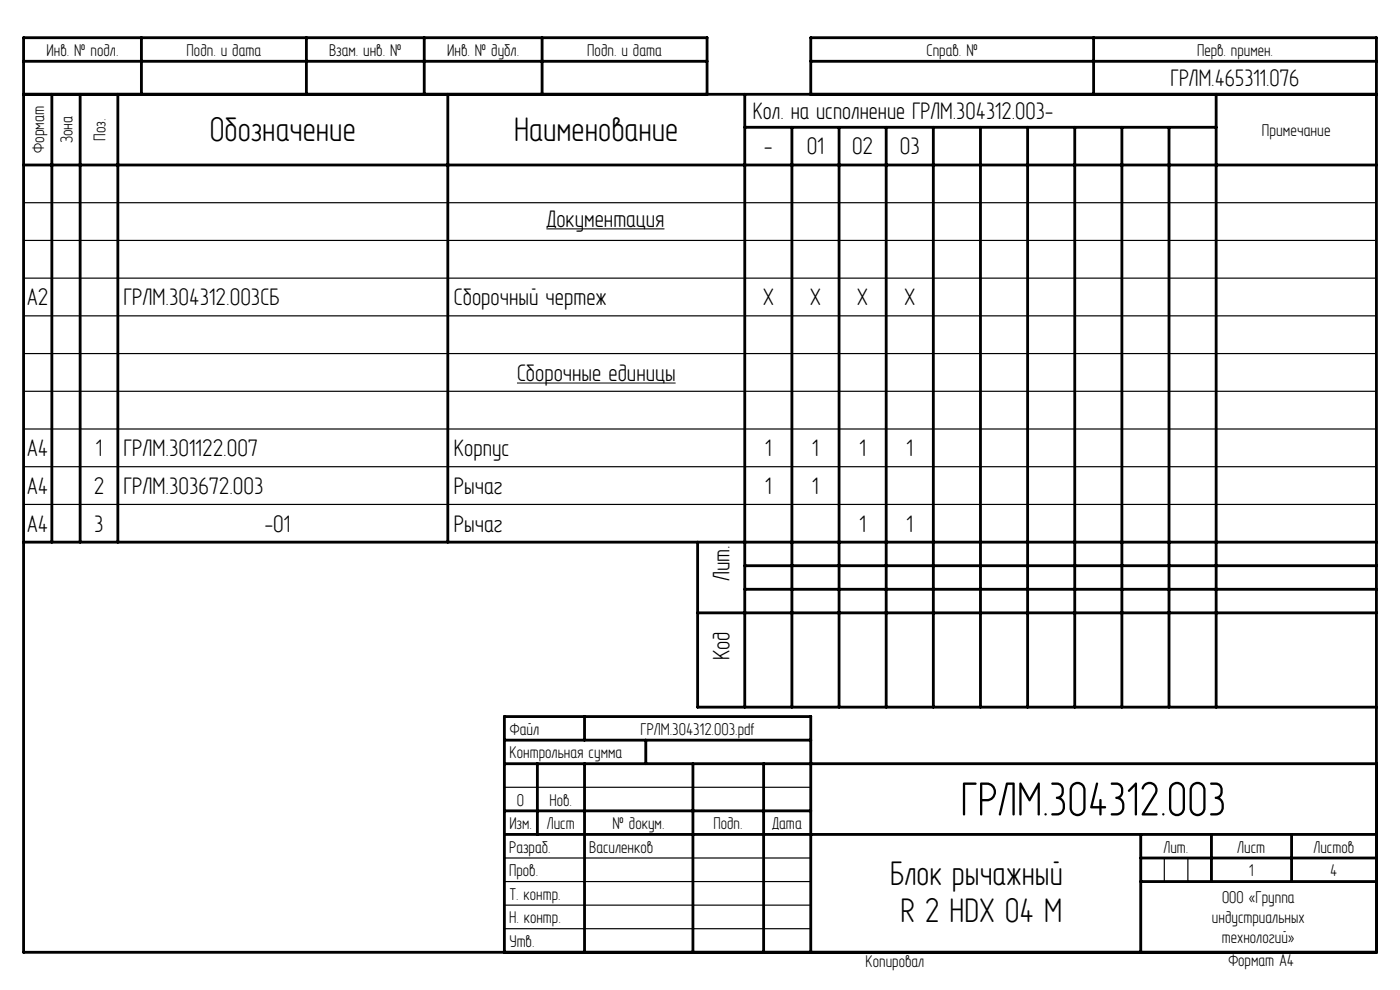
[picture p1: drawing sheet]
<svg xmlns="http://www.w3.org/2000/svg" width="297mm" height="210mm" viewBox="0 0 297 210" stroke-linecap="round" stroke-linejoin="round" font-family="sans-serif">
<defs><g id="words">
<text font-size="11" x="203.8" y="173">ГРЛМ.304312.003</text>
<g font-size="7.8">
<text x="44.5" y="30">Обозначение</text>
<text x="109.1" y="30">Наименование</text>
<text x="188.8" y="187.7">Блок рычажный</text>
<text x="191" y="195.6">R 2 HDX 04 М</text>
</g>
<g font-size="5.5">
<text x="248.3" y="18.2">ГРЛМ.465311.076</text>
<text x="159.7" y="25.2">Кол. на исполнение ГРЛМ.304312.003-</text>
<text x="162.1" y="32.7">-</text>
<text x="171.2" y="32.7">01</text>
<text x="180.8" y="32.7">02</text>
<text x="190.9" y="32.7">03</text>
<text x="115.9" y="48">Документация</text>
<text x="5.7" y="64.8">А2</text>
<text x="26.2" y="64.8">ГРЛМ.304312.003СБ</text>
<text x="96.3" y="64.8">Сборочный чертеж</text>
<text x="161.8" y="64.8">Х</text>
<text x="171.8" y="64.8">Х</text>
<text x="181.8" y="64.8">Х</text>
<text x="191.8" y="64.8">Х</text>
<text x="109.7" y="80.8">Сборочные единицы</text>
<text x="5.8" y="96.7">А4</text>
<text x="20.3" y="96.7">1</text>
<text x="26.2" y="96.7">ГРЛМ.301122.007</text>
<text x="96.3" y="96.7">Корпус</text>
<text x="162.3" y="96.7">1</text>
<text x="172.3" y="96.7">1</text>
<text x="182.3" y="96.7">1</text>
<text x="192.3" y="96.7">1</text>
<text x="5.8" y="104.8">А4</text>
<text x="19.9" y="104.8">2</text>
<text x="26.2" y="104.8">ГРЛМ.303672.003</text>
<text x="96.3" y="104.8">Рычаг</text>
<text x="162.3" y="104.8">1</text>
<text x="172.3" y="104.8">1</text>
<text x="5.8" y="112.8">А4</text>
<text x="20" y="112.8">3</text>
<text x="56.2" y="112.8">-01</text>
<text x="96.3" y="112.8">Рычаг</text>
<text x="182.3" y="112.8">1</text>
<text x="192.3" y="112.8">1</text>
<text x="154.7" y="123.3" transform="rotate(-90 154.7 123.3)">Лит.</text>
<text x="154.7" y="140.1" transform="rotate(-90 154.7 140.1)">Код</text>
</g>
<g font-size="3.9">
<text x="9.9" y="11.9">Инв. № подл.</text>
<text x="39.6" y="11.9">Подп. и дата</text>
<text x="69.8" y="11.9">Взам. инв. №</text>
<text x="94.9" y="11.9">Инв. № дубл.</text>
<text x="124.6" y="11.9">Подп. и дата</text>
<text x="196.6" y="11.9">Справ. №</text>
<text x="253.9" y="11.9">Перв. примен.</text>
<text x="22.4" y="29.9" transform="rotate(-90 22.4 29.9)">Поз.</text>
<text x="267.7" y="28.9">Примечание</text>
<text x="9.4" y="32.5" transform="rotate(-90 9.4 32.5)">Формат</text>
<text x="15.4" y="30.4" transform="rotate(-90 15.4 30.4)">Зона</text>
<text x="108.2" y="155.9">Файл</text>
<text x="135.9" y="155.9">ГРЛМ.304312.003.pdf</text>
<text x="108.1" y="160.9">Контрольная сумма</text>
<text x="109.7" y="170.9">0</text>
<text x="116.6" y="170.9">Нов.</text>
<text x="108.1" y="175.9">Изм.</text>
<text x="116" y="175.9">Лист</text>
<text x="130" y="175.9">№ докум.</text>
<text x="151.4" y="175.9">Подп.</text>
<text x="163.8" y="175.9">Дата</text>
<text x="108" y="185.9">Пров.</text>
<text x="108" y="180.9">Разраб.</text>
<text x="125" y="180.9">Василенков</text>
<text x="246.8" y="180.9">Лит.</text>
<text x="262.5" y="180.9">Лист</text>
<text x="265" y="185.9">1</text>
<text x="278.6" y="180.9">Листов</text>
<text x="282.2" y="185.9">4</text>
<text x="108.1" y="190.9">Т. контр.</text>
<text x="259.3" y="191.6">ООО «Группа</text>
<text x="108" y="195.9">Н. контр.</text>
<text x="257.1" y="195.8">индустриальных</text>
<text x="108.1" y="200.9">Утв.</text>
<text x="259.2" y="200.1">технологий»</text>
<text x="183.6" y="205.1">Копировал</text>
<text x="260.6" y="204.8">Формат A4</text>
</g>
</g></defs>
<path d="M115.9 48.5h25.1M109.7 81.2h33.6" fill="none" stroke="#000" stroke-width=".21"/>
<g fill="none" stroke="#000" stroke-width=".25">
<path d="M5 43h287M5 51h287M5 59h287M5 67h287M5 75h287M5 83h287M5 91h287M5 99h287M5 107h287M107 167h65M107 197h65M107 192h65"/>
<path d="M107 187h65M107 182h65M247 182v5M252 182v5"/>
</g>
<g fill="none" stroke="#000" stroke-width=".6">
<path d="M5 13h145M30 8v12M65 8v12M90 8v12M115 8v12M172 13h120M232 8v12M5 20h287M5 35h287M11 20v95M17 20v95M25 20v95"/>
<path d="M95 20v95M150 20v-12h-145v194h287v-194h-120v12M158 20v130M158 27h100M168 27v123M178 27v123M188 27v123M198 27v123M208 27v123M218 27v123M228 27v123M238 27v123"/>
<path d="M248 27v123M258 20v130M5 115h287M148 115v35h144M148 130h144M158 120h134M158 125h134M107 157h65M124 152v5M137 157v5M107 162h185M107 177h185"/>
<path d="M107 172h65M114 162v15M124 162v40M147 162v40M162 162v40M242 177v25M257 177v10M274 177v10M242 187h50M242 182h50M107 202v-50h65v50"/>
</g>
<use href="#words"/>
</svg>
